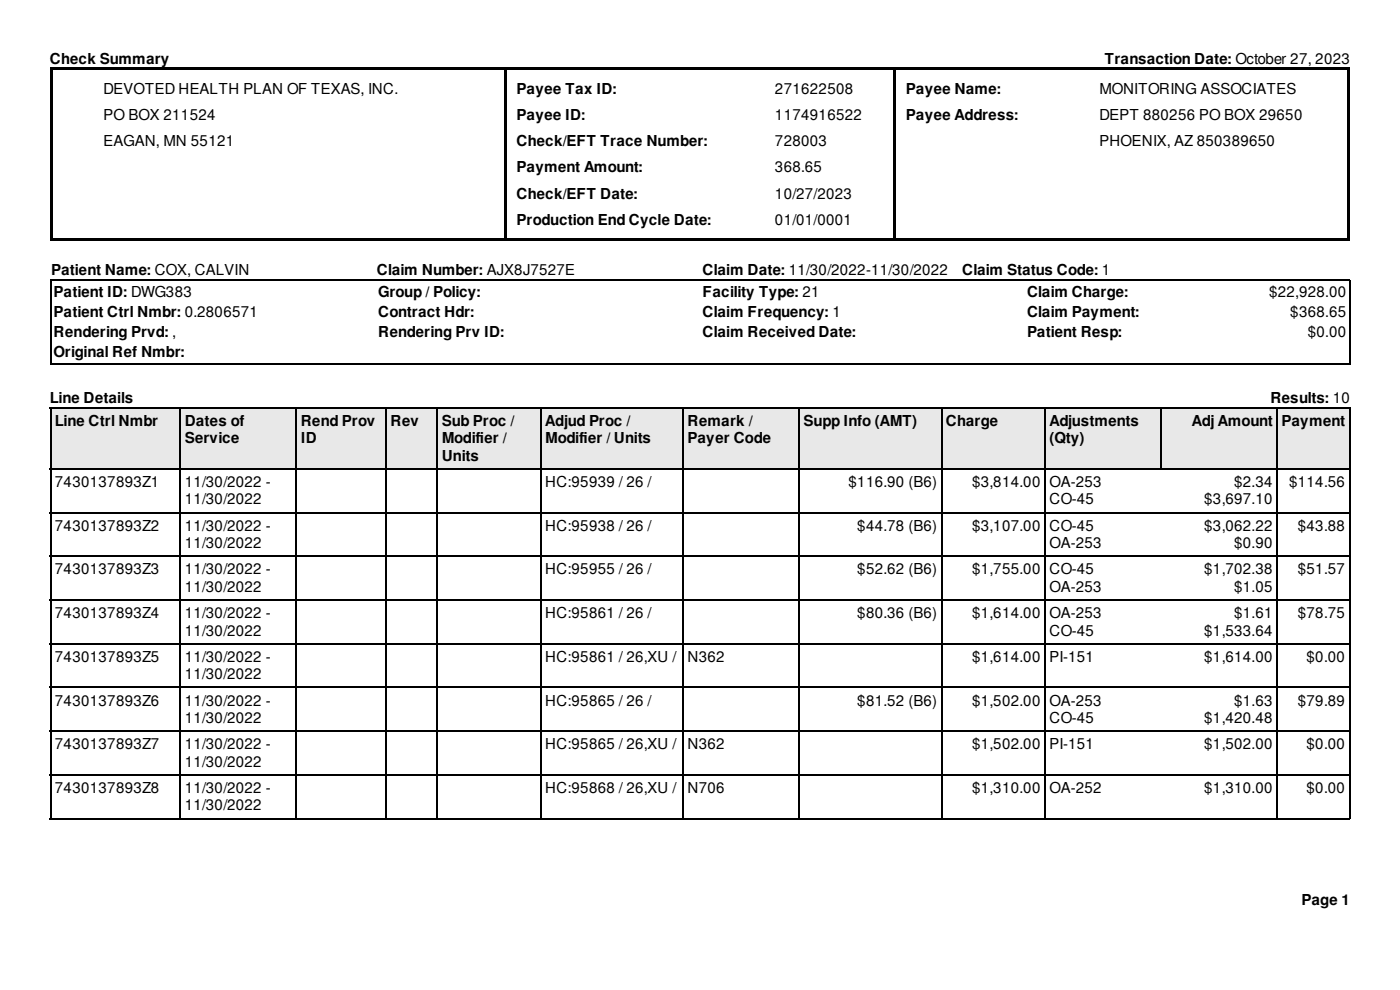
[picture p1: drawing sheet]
<svg xmlns="http://www.w3.org/2000/svg" width="297mm" height="210mm" viewBox="0 0 297 210" stroke-linecap="round" stroke-linejoin="round" font-family="sans-serif">
<defs><g id="words">
<g font-size="3.2">
<text x="10.6" y="13.5">Check Summary</text>
<text x="234.3" y="13.5">Transaction Date: October 27, 2023</text>
<text x="22" y="19.9">DEVOTED HEALTH PLAN OF TEXAS, INC.</text>
<text x="109.6" y="19.9">Payee Tax ID:</text>
<text x="164.4" y="19.9">271622508</text>
<text x="192.2" y="19.9">Payee Name:</text>
<text x="233.2" y="19.9">MONITORING ASSOCIATES</text>
<text x="22" y="25.4">PO BOX 211524</text>
<text x="109.6" y="25.4">Payee ID:</text>
<text x="164.4" y="25.4">1174916522</text>
<text x="192.2" y="25.4">Payee Address:</text>
<text x="233.2" y="25.4">DEPT 880256 PO BOX 29650</text>
<text x="22" y="31">EAGAN, MN 55121</text>
<text x="109.6" y="31">Check/EFT Trace Number:</text>
<text x="164.4" y="31">728003</text>
<text x="233.2" y="31">PHOENIX, AZ 850389650</text>
<text x="109.6" y="36.5">Payment Amount:</text>
<text x="164.4" y="36.5">368.65</text>
<text x="109.6" y="42.1">Check/EFT Date:</text>
<text x="109.6" y="47.7">Production End Cycle Date:</text>
<text x="164.4" y="42.1">10/27/2023</text>
<text x="164.4" y="47.7">01/01/0001</text>
<text x="10.9" y="58.2">Patient Name: COX, CALVIN</text>
<text x="80" y="58.2">Claim Number: AJX8J7527E</text>
<text x="149" y="58.2">Claim Date: 11/30/2022-11/30/2022</text>
<text x="204.1" y="58.2">Claim Status Code: 1</text>
<text x="11.4" y="63">Patient ID: DWG383</text>
<text x="80.2" y="63">Group / Policy:</text>
<text x="149" y="63">Facility Type: 21</text>
<text x="217.9" y="63">Claim Charge:</text>
<text x="269.2" y="63">$22,928.00</text>
<text x="11.4" y="67.2">Patient Ctrl Nmbr: 0.2806571</text>
<text x="11.4" y="71.5">Rendering Prvd: ,</text>
<text x="80.2" y="67.2">Contract Hdr:</text>
<text x="80.2" y="71.5">Rendering Prv ID:</text>
<text x="149" y="67.2">Claim Frequency: 1</text>
<text x="149" y="71.5">Claim Received Date:</text>
<text x="217.9" y="67.2">Claim Payment:</text>
<text x="217.9" y="71.5">Patient Resp:</text>
<text x="273.7" y="67.2">$368.65</text>
<text x="277.4" y="71.5">$0.00</text>
<text x="11.4" y="75.7">Original Ref Nmbr:</text>
<text x="10.6" y="85.5">Line Details</text>
<text x="269.5" y="85.5">Results: 10</text>
<text x="11.6" y="90.3">Line Ctrl Nmbr</text>
<text x="39.2" y="90.3">Dates of</text>
<text x="39.2" y="94">Service</text>
<text x="63.8" y="90.3">Rend Prov</text>
<text x="63.8" y="94">ID</text>
<text x="82.9" y="90.3">Rev</text>
<text x="93.7" y="90.3">Sub Proc /</text>
<text x="93.7" y="94">Modifer /</text>
<text x="100.9" y="94">i</text>
<text x="115.7" y="90.3">Adjud Proc /</text>
<text x="115.7" y="94">Modifer / Units</text>
<text x="122.8" y="94">i</text>
<text x="145.9" y="90.3">Remark /</text>
<text x="145.9" y="94">Payer Code</text>
<text x="170.5" y="90.3">Supp Info (AMT)</text>
<text x="200.7" y="90.3">Charge</text>
<text x="222.6" y="90.3">Adjustments</text>
<text x="222.6" y="94">(Qty)</text>
<text x="252.8" y="90.3">Adj Amount</text>
<text x="271.9" y="90.3">Payment</text>
<text x="93.7" y="97.7">Units</text>
<text x="11.6" y="103.2">7430137893Z1</text>
<text x="39.2" y="103.2">11/30/2022 -</text>
<text x="39.2" y="107">11/30/2022</text>
<text x="115.7" y="103.2">HC:95939 / 26 /</text>
<text x="180" y="103.2">$116.90 (B6)</text>
<text x="206.2" y="103.2">$3,814.00</text>
<text x="222.6" y="103.2">OA-253</text>
<text x="222.6" y="107">CO-45</text>
<text x="255.5" y="107">$3,697.10</text>
<text x="261.8" y="103.2">$2.34</text>
<text x="273.5" y="103.2">$114.56</text>
<text x="11.6" y="112.5">7430137893Z2</text>
<text x="39.2" y="112.5">11/30/2022 -</text>
<text x="115.7" y="112.5">HC:95938 / 26 /</text>
<text x="181.9" y="112.5">$44.78 (B6)</text>
<text x="206.2" y="112.5">$3,107.00</text>
<text x="222.6" y="112.5">CO-45</text>
<text x="255.5" y="112.5">$3,062.22</text>
<text x="275.3" y="112.5">$43.88</text>
<text x="39.2" y="116.2">11/30/2022</text>
<text x="222.6" y="116.2">OA-253</text>
<text x="261.8" y="116.2">$0.90</text>
<text x="11.6" y="121.8">7430137893Z3</text>
<text x="39.2" y="121.8">11/30/2022 -</text>
<text x="39.2" y="125.5">11/30/2022</text>
<text x="115.7" y="121.8">HC:95955 / 26 /</text>
<text x="181.9" y="121.8">$52.62 (B6)</text>
<text x="206.2" y="121.8">$1,755.00</text>
<text x="222.6" y="121.8">CO-45</text>
<text x="222.6" y="125.5">OA-253</text>
<text x="255.5" y="121.8">$1,702.38</text>
<text x="261.8" y="125.5">$1.05</text>
<text x="275.3" y="121.8">$51.57</text>
<text x="11.6" y="131">7430137893Z4</text>
<text x="39.2" y="131">11/30/2022 -</text>
<text x="115.7" y="131">HC:95861 / 26 /</text>
<text x="181.9" y="131">$80.36 (B6)</text>
<text x="206.2" y="131">$1,614.00</text>
<text x="222.6" y="131">OA-253</text>
<text x="261.8" y="131">$1.61</text>
<text x="275.3" y="131">$78.75</text>
<text x="39.2" y="134.8">11/30/2022</text>
<text x="222.6" y="134.8">CO-45</text>
<text x="255.5" y="134.8">$1,533.64</text>
<text x="11.6" y="140.3">7430137893Z5</text>
<text x="39.2" y="140.3">11/30/2022 -</text>
<text x="115.7" y="140.3">HC:95861 / 26,XU /</text>
<text x="145.9" y="140.3">N362</text>
<text x="206.2" y="140.3">$1,614.00</text>
<text x="222.6" y="140.3">PI-151</text>
<text x="255.5" y="140.3">$1,614.00</text>
<text x="277.2" y="140.3">$0.00</text>
<text x="11.6" y="149.6">7430137893Z6</text>
<text x="39.2" y="144">11/30/2022</text>
<text x="39.2" y="149.6">11/30/2022 -</text>
<text x="115.7" y="149.6">HC:95865 / 26 /</text>
<text x="181.9" y="149.6">$81.52 (B6)</text>
<text x="206.2" y="149.6">$1,502.00</text>
<text x="222.6" y="149.6">OA-253</text>
<text x="261.8" y="149.6">$1.63</text>
<text x="275.3" y="149.6">$79.89</text>
<text x="39.2" y="153.3">11/30/2022</text>
<text x="222.6" y="153.3">CO-45</text>
<text x="255.5" y="153.3">$1,420.48</text>
<text x="11.6" y="158.8">7430137893Z7</text>
<text x="39.2" y="158.8">11/30/2022 -</text>
<text x="115.7" y="158.8">HC:95865 / 26,XU /</text>
<text x="145.9" y="158.8">N362</text>
<text x="206.2" y="158.8">$1,502.00</text>
<text x="222.6" y="158.8">PI-151</text>
<text x="255.5" y="158.8">$1,502.00</text>
<text x="277.2" y="158.8">$0.00</text>
<text x="39.2" y="162.6">11/30/2022</text>
<text x="11.6" y="168.1">7430137893Z8</text>
<text x="39.2" y="168.1">11/30/2022 -</text>
<text x="39.2" y="171.8">11/30/2022</text>
<text x="115.7" y="168.1">HC:95868 / 26,XU /</text>
<text x="145.9" y="168.1">N706</text>
<text x="206.2" y="168.1">$1,310.00</text>
<text x="222.6" y="168.1">OA-252</text>
<text x="255.5" y="168.1">$1,310.00</text>
<text x="277.2" y="168.1">$0.00</text>
<text x="276.1" y="191.9">Page 1</text>
</g>
</g></defs>
<g fill="#000">
<path d="M10.6 14.3h96.9v.5h-96.9zM10.6 14.3h.5v36.8h-.5zM107 14.3h.5v36.8h-.5zM107.5 14.3h54.8v.5h-54.8zM162.3 14.3h27.3v.5h-27.3zM189.6 14.3h41.5v.5h-41.5zM189.6 14.3h.5v36.8h-.5zM231.1 14.3h55.3v.5h-55.3zM285.9 14.3h.5v36.8h-.5zM10.6 50.6h96.9v.5h-96.9zM107.5 50.6h54.8v.5h-54.8zM162.3 50.6h27.3v.5h-27.3z"/>
<path d="M189.6 50.6h41.5v.5h-41.5zM231.1 50.6h55.3v.5h-55.3z"/>
</g>
<path d="M10.6 59.4h275.8M10.7 59.3v18M286.3 59.3v18M10.6 77.2h275.8" fill="none" stroke="#000" stroke-width=".26"/>
<g fill="#e2e8f4">
<path d="M10.6 86.3h27.5v13h-27.5z"/>
<path d="M38.1 86.3h24.6v13h-24.6z"/>
<path d="M62.7 86.3h19.1v13h-19.1z"/>
<path d="M81.8 86.3h10.9v13h-10.9z"/>
<path d="M92.7 86.3h21.9v13h-21.9z"/>
<path d="M114.6 86.3h30.2v13h-30.2z"/>
<path d="M144.8 86.3h24.6v13h-24.6z"/>
<path d="M169.4 86.3h30.2v13h-30.2z"/>
<path d="M199.6 86.3h22v13h-22z"/>
<path d="M221.6 86.3h24.6v13h-24.6z"/>
<path d="M246.2 86.3h24.6v13h-24.6z"/>
<path d="M270.8 86.3h15.4v13h-15.4z"/>
</g>
<g fill="none" stroke="#000" stroke-width=".26">
<path d="M10.6 86.4h275.8M10.6 99.4h275.8M10.7 86.3v87.4M38.3 86.3v87.4M62.9 86.3v87.4M81.9 86.3v87.4M92.8 86.3v87.4M114.8 86.3v87.4M144.9 86.3v87.4M169.6 86.3v87.4M199.7 86.3v87.4M221.7 86.3v87.4"/>
<path d="M246.3 86.3v13.2M271 86.3v87.4M286.3 86.3v87.4M10.6 117.9h275.8M10.6 108.7h275.8M10.6 136.5h275.8M10.6 127.2h275.8M10.6 155h275.8M10.6 145.7h275.8M10.6 173.5h275.8M10.6 164.3h275.8"/>
</g>
<use href="#words"/>
</svg>
